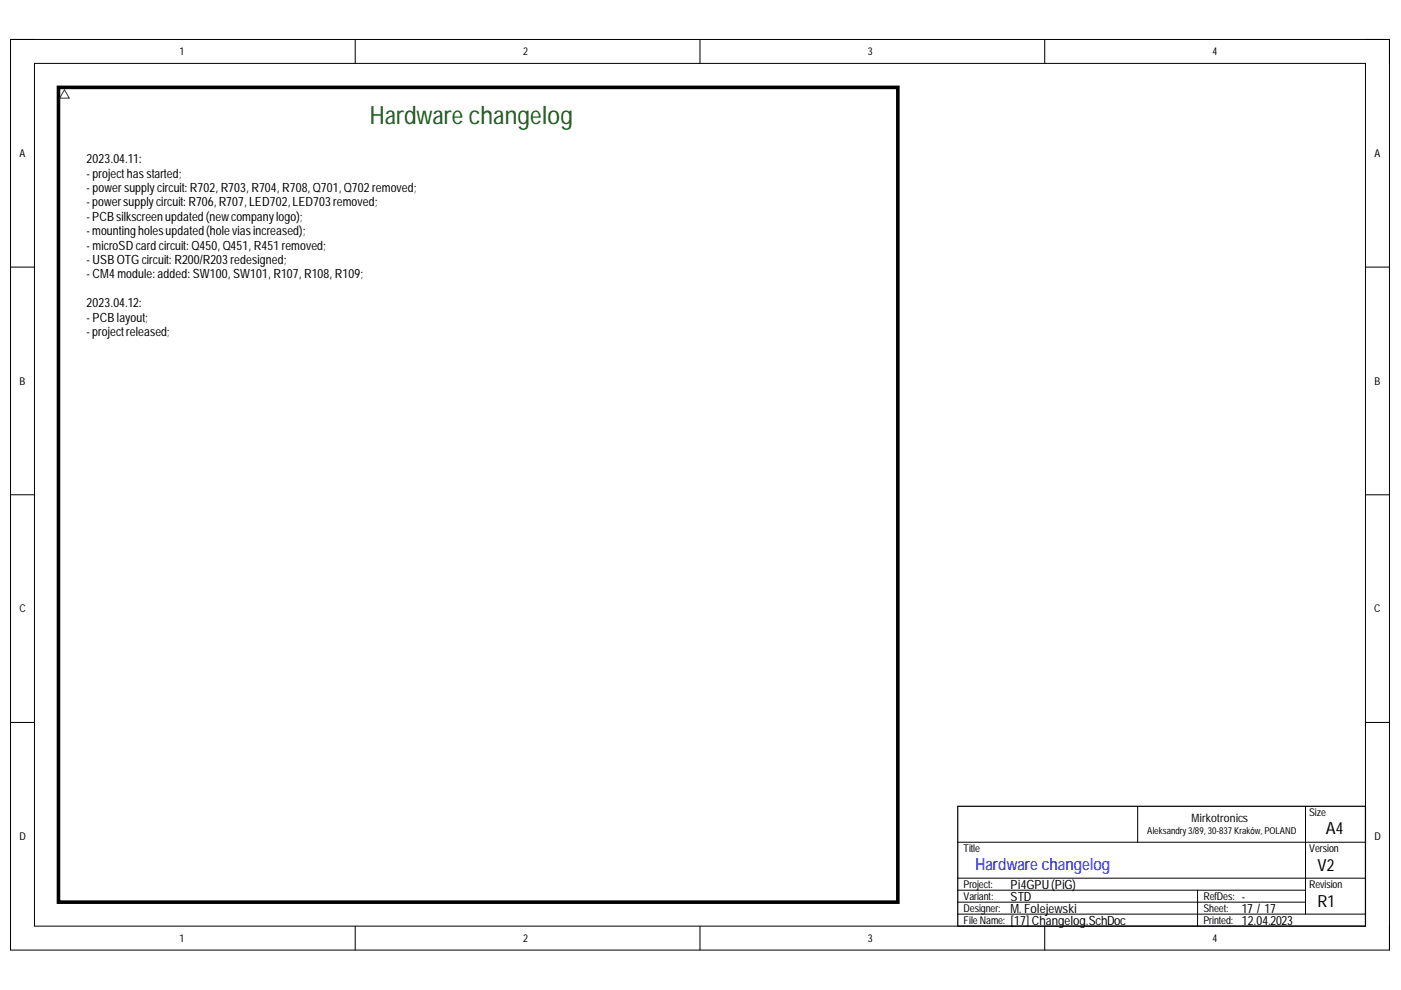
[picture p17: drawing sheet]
<svg xmlns="http://www.w3.org/2000/svg" width="297mm" height="210mm" viewBox="0 0 297 210" stroke-linecap="round" stroke-linejoin="round" font-family="sans-serif">
<defs><g id="words">
<text font-size="5.3" fill="#060" x="78.4" y="26.3">Hardware changelog</text>
<g font-size="3.6">
<text x="281.1" y="176.8">A4</text>
<text x="279.3" y="184.7">V2</text>
<text x="279.3" y="192.3">R1</text>
</g>
<text font-size="3.6" fill="#00c" x="206.8" y="184.4">Hardware changelog</text>
<g font-size="2.7">
<text x="18.4" y="34.6">2023.04.11:</text>
<text x="18.4" y="37.6">- projecthas started;</text>
<text x="18.4" y="40.7">- powersupply circuit: R702, R703, R704, R708, Q701, Q702removed;</text>
<text x="18.4" y="43.7">-powersupplycircuit: R706,R707,LED702,LED703removed;</text>
<text x="18.4" y="46.8">-PCBsilkscreenupdated(newcompanylogo);</text>
<text x="18.4" y="49.9">-mountingholesupdated(holeviasincreased);</text>
<text x="18.4" y="52.9">- microSD card circuit: Q450, Q451, R451 removed;</text>
<text x="18.4" y="56">- USB OTG circuit: R200/R203redesigned;</text>
<text x="18.4" y="59">- CM4module: added: SW100, SW101, R107, R108, R109;</text>
<text x="18.4" y="65.1">2023.04.12:</text>
<text x="18.4" y="68.2">- PCB layout;</text>
<text x="18.4" y="71.2">-projectreleased;</text>
<text x="214.3" y="188.4">Pi4GPU(PiG)</text>
<text x="214.3" y="191">STD</text>
<text x="263.3" y="191">-</text>
<text x="214.3" y="196.1">[17]Changelog.SchDoc</text>
<text x="214.3" y="193.5">M. Folejewski</text>
<text x="263.3" y="196.1">12.04.2023</text>
<text x="263.3" y="193.5">17 /17</text>
</g>
<text font-size="2.5" x="252.6" y="174.3">Mirkotronics</text>
<g font-size="2.3">
<text x="38.1" y="11.7">1</text>
<text x="110.9" y="11.7">2</text>
<text x="184" y="11.7">3</text>
<text x="257.1" y="11.7">4</text>
<text x="4.1" y="33.3">A</text>
<text x="291.4" y="33.3">A</text>
<text x="4.1" y="81.6">B</text>
<text x="291.4" y="81.6">B</text>
<text x="4.1" y="129.8">C</text>
<text x="291.4" y="129.8">C</text>
<text x="277.6" y="173">Size</text>
<text x="4.1" y="178.1">D</text>
<text x="291.4" y="178.1">D</text>
<text x="204.3" y="180.6">Title</text>
<text x="277.6" y="180.6">Version</text>
<text x="204.3" y="188.2">Project:</text>
<text x="204.3" y="190.8">Variant:</text>
<text x="255.1" y="190.8">RefDes:</text>
<text x="277.6" y="188.2">Revision</text>
<text x="204.3" y="195.9">File Name:</text>
<text x="204.3" y="193.4">Designer:</text>
<text x="255.1" y="195.9">Printed:</text>
<text x="255.1" y="193.4">Sheet:</text>
<text x="38.1" y="199.7">1</text>
<text x="110.9" y="199.7">2</text>
<text x="184" y="199.7">3</text>
<text x="257.1" y="199.7">4</text>
</g>
<text font-size="2" x="243.2" y="176.9">Aleksandry3/89, 30-837 Kraków, POLAND</text>
</g></defs>
<path d="M2.2 8.4h292.4v193h-292.4z" fill="none" stroke="#000" stroke-width=".21"/>
<path d="M7.3 13.4h282.2v183h-282.2z" fill-rule="evenodd" fill="#fff"/>
<g fill="none" stroke="#000" stroke-width=".21">
<path d="M2.2 8.4h5.1M7.3 13.4h282.2v183h-282.2zM75.3 8.4v5M148.4 8.4v5M221.5 8.4v5M289.5 8.4h5.1v5M2.2 56.6h5.1M289.5 56.6h5.1M2.2 104.9h5.1M289.5 104.9h5.1M2.2 153.2h5.1M289.5 153.2h5.1"/>
<path d="M75.3 196.4v5M148.4 196.4v5M221.5 196.4v5M294.6 196.4v5"/>
</g>
<path d="M12.4 18.5h178v172.8h-178z" fill="none" stroke="#000" stroke-width=".76"/>
<path d="M13.7 19l1 1.8h-2z" fill="none" stroke="#333" stroke-width=".21"/>
<path d="M17.5 31.2h81.3v155h-81.3z" fill-rule="evenodd" fill="#fff"/>
<path d="M17.5 31.2h81.3v155h-81.3z" fill="none" stroke="#fff" stroke-width=".25"/>
<path d="M103.9 31.2h81.4v155h-81.4z" fill-rule="evenodd" fill="#fff"/>
<path d="M103.9 31.2h81.4v155h-81.4z" fill="none" stroke="#fff" stroke-width=".25"/>
<path d="M203.1 171h86.4v25.4h-86.4z" fill="none" stroke="#000" stroke-width=".25"/>
<path d="M203.1 178.6h86.4M241.2 171v7.6M276.8 171v22.8M203.1 188.7h73.7M203.1 191.3h73.7M203.1 186.2h86.4M203.1 193.8h86.4M253.9 188.7v7.7" fill="none" stroke="#000" stroke-width=".21"/>
<use href="#words"/>
</svg>
